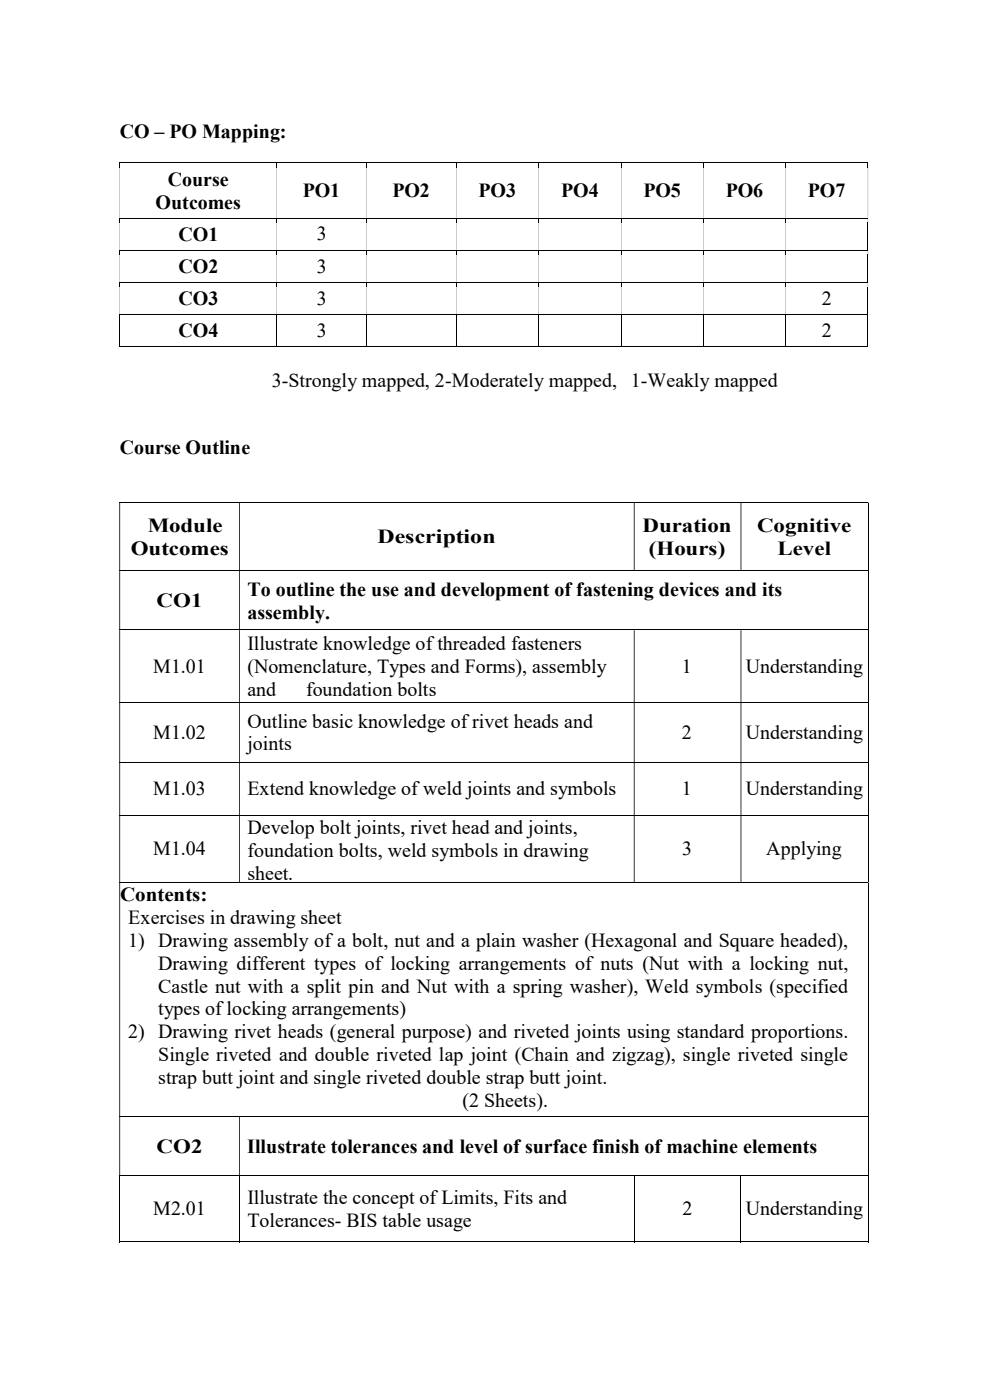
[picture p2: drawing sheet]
<svg xmlns="http://www.w3.org/2000/svg" width="210mm" height="297mm" viewBox="0 0 210 297" stroke-linecap="round" stroke-linejoin="round" font-family="sans-serif">
<defs><g id="words">
<g font-size="4.2">
<text x="25.4" y="29.3">CO – PO Mapping:</text>
<text x="35.6" y="39.4">Course</text>
<text x="64.2" y="41.9">PO1</text>
<text x="83.3" y="41.9">PO2</text>
<text x="101.5" y="41.9">PO3</text>
<text x="119.1" y="41.9">PO4</text>
<text x="136.5" y="41.9">PO5</text>
<text x="154" y="41.9">PO6</text>
<text x="171.4" y="41.9">PO7</text>
<text x="33" y="44.3">Outcomes</text>
<text x="37.8" y="51.1">CO1</text>
<text x="67.2" y="51">3</text>
<text x="37.8" y="57.9">CO2</text>
<text x="67.2" y="57.8">3</text>
<text x="37.8" y="64.7">CO3</text>
<text x="67.2" y="64.6">3</text>
<text x="174.3" y="64.6">2</text>
<text x="37.8" y="71.5">CO4</text>
<text x="67.2" y="71.5">3</text>
<text x="174.3" y="71.5">2</text>
<text x="25.4" y="96.3">Course Outline</text>
<text x="31.3" y="112.9">Module</text>
<text x="136.3" y="112.9">Duration</text>
<text x="160.6" y="112.9">Cognitive</text>
<text x="27.8" y="117.7">Outcomes</text>
<text x="80.1" y="115.3">Description</text>
<text x="137.7" y="117.7">(Hours)</text>
<text x="164.9" y="117.7">Level</text>
<text x="33.2" y="128.8">CO1</text>
<text x="52.5" y="126.4">To outline the use and development of fastening devices and its</text>
<text x="52.5" y="131.2">assembly.</text>
<text x="52.5" y="137.9">Illustrate knowledge of threaded fasteners</text>
<text x="32.5" y="142.7">M1.01</text>
<text x="52.5" y="142.7">(Nomenclature, Types and Forms), assembly</text>
<text x="144.7" y="142.7">1</text>
<text x="158.2" y="142.7">Understanding</text>
<text x="52.5" y="147.6">and</text>
<text x="65" y="147.6">foundation bolts</text>
<text x="52.5" y="154.3">Outline basic knowledge of rivet heads and</text>
<text x="32.5" y="156.8">M1.02</text>
<text x="52.5" y="159.2">joints</text>
<text x="144.7" y="156.8">2</text>
<text x="158.2" y="156.8">Understanding</text>
<text x="32.5" y="168.7">M1.03</text>
<text x="52.5" y="168.7">Extend knowledge of weld joints and symbols</text>
<text x="144.7" y="168.7">1</text>
<text x="158.2" y="168.7">Understanding</text>
<text x="52.5" y="176.9">Develop bolt joints, rivet head and joints,</text>
<text x="32.5" y="181.5">M1.04</text>
<text x="52.5" y="181.8">foundation bolts, weld symbols in drawing</text>
<text x="144.7" y="181.5">3</text>
<text x="162.6" y="181.5">Applying</text>
<text x="25.5" y="191.2">Contents:</text>
<text x="52.5" y="186.6">sheet.</text>
<text x="27.2" y="196">Exercises in drawing sheet</text>
<text x="27.2" y="200.8">1) Drawing assembly of a bolt, nut and a plain washer (Hexagonal and Square headed),</text>
<text x="33.6" y="205.7">Drawing different types of locking arrangements of nuts (Nut with a locking nut,</text>
<text x="33.6" y="210.6">Castle nut with a split pin and Nut with a spring washer), Weld symbols (specified</text>
<text x="33.6" y="215.4">types of locking arrangements)</text>
<text x="27.2" y="220.3">2) Drawing rivet heads (general purpose) and riveted joints using standard proportions.</text>
<text x="33.6" y="225.2">Single riveted and double riveted lap joint (Chain and zigzag), single riveted single</text>
<text x="33.6" y="230">strap butt joint and single riveted double strap butt joint.</text>
<text x="27.2" y="239.8">Note: Students need to draw above two exercises in A2 size drawing sheet.</text>
<text x="98.1" y="234.9">(2 Sheets).</text>
<text x="33.2" y="244.6">CO2</text>
<text x="52.5" y="244.6">Illustrate tolerances and level of surface finish of machine elements</text>
<text x="32.5" y="257.9">M2.01</text>
<text x="52.5" y="255.4">Illustrate the concept of Limits, Fits and</text>
<text x="144.8" y="257.9">2</text>
<text x="158.2" y="257.9">Understanding</text>
<text x="52.5" y="260.3">Tolerances- BIS table usage</text>
</g>
<text font-size="4.2" fill="#00000a" x="57.7" y="82.2">3-Strongly mapped, 2-Moderately mapped, 1-Weakly mapped</text>
</g></defs>
<g fill="#000">
<path d="M25.4 34.5v1.1z" fill-rule="evenodd"/>
<path d="M25.4 35.6v10.6zM58.7 35.6l.1 10.6zM77.8 35.6v10.6zM96.8 35.6l.1 10.6zM114.3 35.6v10.6zM131.7 35.6l.1 10.6zM149.2 35.6v10.6zM166.7 35.6v10.6zM184.1 35.6v10.6z" fill-rule="evenodd"/>
<path d="M58.7 34.5l.1 1.1z" fill-rule="evenodd"/>
<path d="M77.8 34.5v1.1z" fill-rule="evenodd"/>
<path d="M96.8 34.5l.1 1.1z" fill-rule="evenodd"/>
<path d="M114.3 34.5v1.1z" fill-rule="evenodd"/>
<path d="M131.7 34.5l.1 1.1z" fill-rule="evenodd"/>
<path d="M149.2 34.5v1.1z" fill-rule="evenodd"/>
<path d="M166.7 34.5v1.1z" fill-rule="evenodd"/>
<path d="M184.1 34.5v1.1z" fill-rule="evenodd"/>
<path d="M184.1 46.2v1zM25.4 47.2v5.8zM58.7 47.2l.1 5.8zM77.8 47.2v5.8zM96.8 47.2l.1 5.8zM114.3 47.2v5.8zM131.7 47.2l.1 5.8zM149.2 47.2v5.8zM166.7 47.2v5.8z" fill-rule="evenodd"/>
<path d="M184.1 53v1zM25.4 54v5.9zM58.7 54l.1 5.9zM77.8 54v5.9zM96.8 54l.1 5.9zM114.3 54v5.9zM131.7 54l.1 5.9zM149.2 54v5.9zM166.7 54v5.9z" fill-rule="evenodd"/>
<path d="M184.1 59.9v.9zM25.4 60.8v5.9zM58.7 60.8l.1 5.9zM77.8 60.8v5.9zM96.8 60.8l.1 5.9zM114.3 60.8v5.9zM131.7 60.8l.1 5.9zM149.2 60.8v5.9zM166.7 60.8v5.9z" fill-rule="evenodd"/>
<path d="M184.1 106.5h.1v.2h-.1zM25.3 106.7h.2v14.3h-.2zM50.7 106.7h.2v14.3h-.2zM134.5 106.7h.1v14.3h-.1zM157.1 106.7h.2v14.3h-.2z" fill-rule="evenodd"/>
<path d="M184.1 121h.1v.2h-.1zM25.3 121.2h.2v12.3h-.2zM50.7 121.2h.2v12.3h-.2z" fill-rule="evenodd"/>
<path d="M184.1 133.5h.1v.2h-.1zM25.3 133.7h.2v15.4h-.2zM50.7 133.7h.2v15.4h-.2zM134.5 133.7h.1v15.4h-.1zM157.1 133.7h.2v15.4h-.2z" fill-rule="evenodd"/>
<path d="M184.1 149.1h.1zM25.3 149.1h.2v12.6h-.2zM50.7 149.1h.2v12.6h-.2zM134.5 149.1h.1v12.6h-.1zM157.1 149.1h.2v12.6h-.2z" fill-rule="evenodd"/>
<path d="M184.1 161.7h.1v.1h-.1zM25.3 161.8h.2v11.1h-.2zM50.7 161.8h.2v11.1h-.2zM134.5 161.8h.1v11.1h-.1zM157.1 161.8h.2v11.1h-.2z" fill-rule="evenodd"/>
<path d="M184.1 172.9h.1v.2h-.1zM25.3 173.1h.2v14h-.2zM50.7 173.1h.2v14h-.2zM134.5 173.1h.1v14h-.1zM157.1 173.1h.2v14h-.2z" fill-rule="evenodd"/>
<path d="M184.1 187.1h.1v.2h-.1zM25.3 187.3h.2v49.5h-.2z" fill-rule="evenodd"/>
<path d="M184.1 236.8h.1v.2h-.1zM25.3 237h.2v12.4h-.2zM50.7 237h.2v12.4h-.2z" fill-rule="evenodd"/>
</g>
<g fill="none" stroke="#000" stroke-width=".21">
<path d="M25.4 34.6h158.7M25.4 46.2h158.7M25.4 53.1h158.7M25.4 59.9h158.7M184.1 47.2v5.8M184.1 54v5.9M25.4 73.5h158.7M25.4 67.6v5.9M25.4 66.7h158.7M58.7 67.6v5.9M77.8 67.6v5.9M96.8 67.6v5.9"/>
<path d="M114.3 67.6v5.9M131.8 67.6v5.9M149.2 67.6v5.9M166.7 67.6v5.9M184.1 60.8v5.9M184.1 67.6v5.9M25.3 106.6h158.8M184.1 106.7v14.3M25.3 121.1h158.8M25.3 133.6h158.8M184.1 121.2v12.3M184.1 133.7v15.4"/>
<path d="M25.3 149.1h158.8M184.1 149.1v12.6M25.3 161.8h158.8M25.3 173h158.8M184.1 161.8v11.1M184.1 173.1v14M25.3 187.2h158.8M184.1 187.3v49.5M25.3 236.9h158.8M184.1 237v12.4M25.3 249.5h158.8M25.4 249.6v14"/>
<path d="M50.8 249.6v14M134.5 249.6v14M157.2 249.6v14M184.1 249.6v14M25.3 263.5h25.4M50.9 263.5h83.6M134.6 263.5h22.5M157.3 263.5h26.8"/>
</g>
<g fill="#000">
<path d="M25.4 46.2v1zM25.4 53v1zM25.4 59.9v.9zM58.7 46.2l.1 1zM58.7 53l.1 1zM58.7 59.9l.1 .9zM77.8 46.2v1zM77.8 53v1zM77.8 59.9v.9zM96.8 46.2l.1 1zM96.8 53l.1 1zM96.8 59.9l.1 .9z"/>
<path d="M114.3 46.2v1zM114.3 53v1zM114.3 59.9v.9zM131.7 46.2l.1 1zM131.7 53l.1 1zM131.7 59.9l.1 .9zM149.2 46.2v1zM149.2 53v1zM149.2 59.9v.9zM166.7 46.2v1zM166.7 53v1zM166.7 59.9v.9z"/>
<path d="M25.4 66.7v.9zM58.7 66.7l.1 .9zM77.8 66.7v.9zM96.8 66.7l.1 .9zM114.3 66.7v.9zM131.7 66.7l.1 .9zM149.2 66.7v.9zM166.7 66.7v.9zM184.1 66.7v.9zM184.1 249.4h.1v.2h-.1zM184.1 263.4h.1v.2h-.1z"/>
</g>
<use href="#words"/>
</svg>
